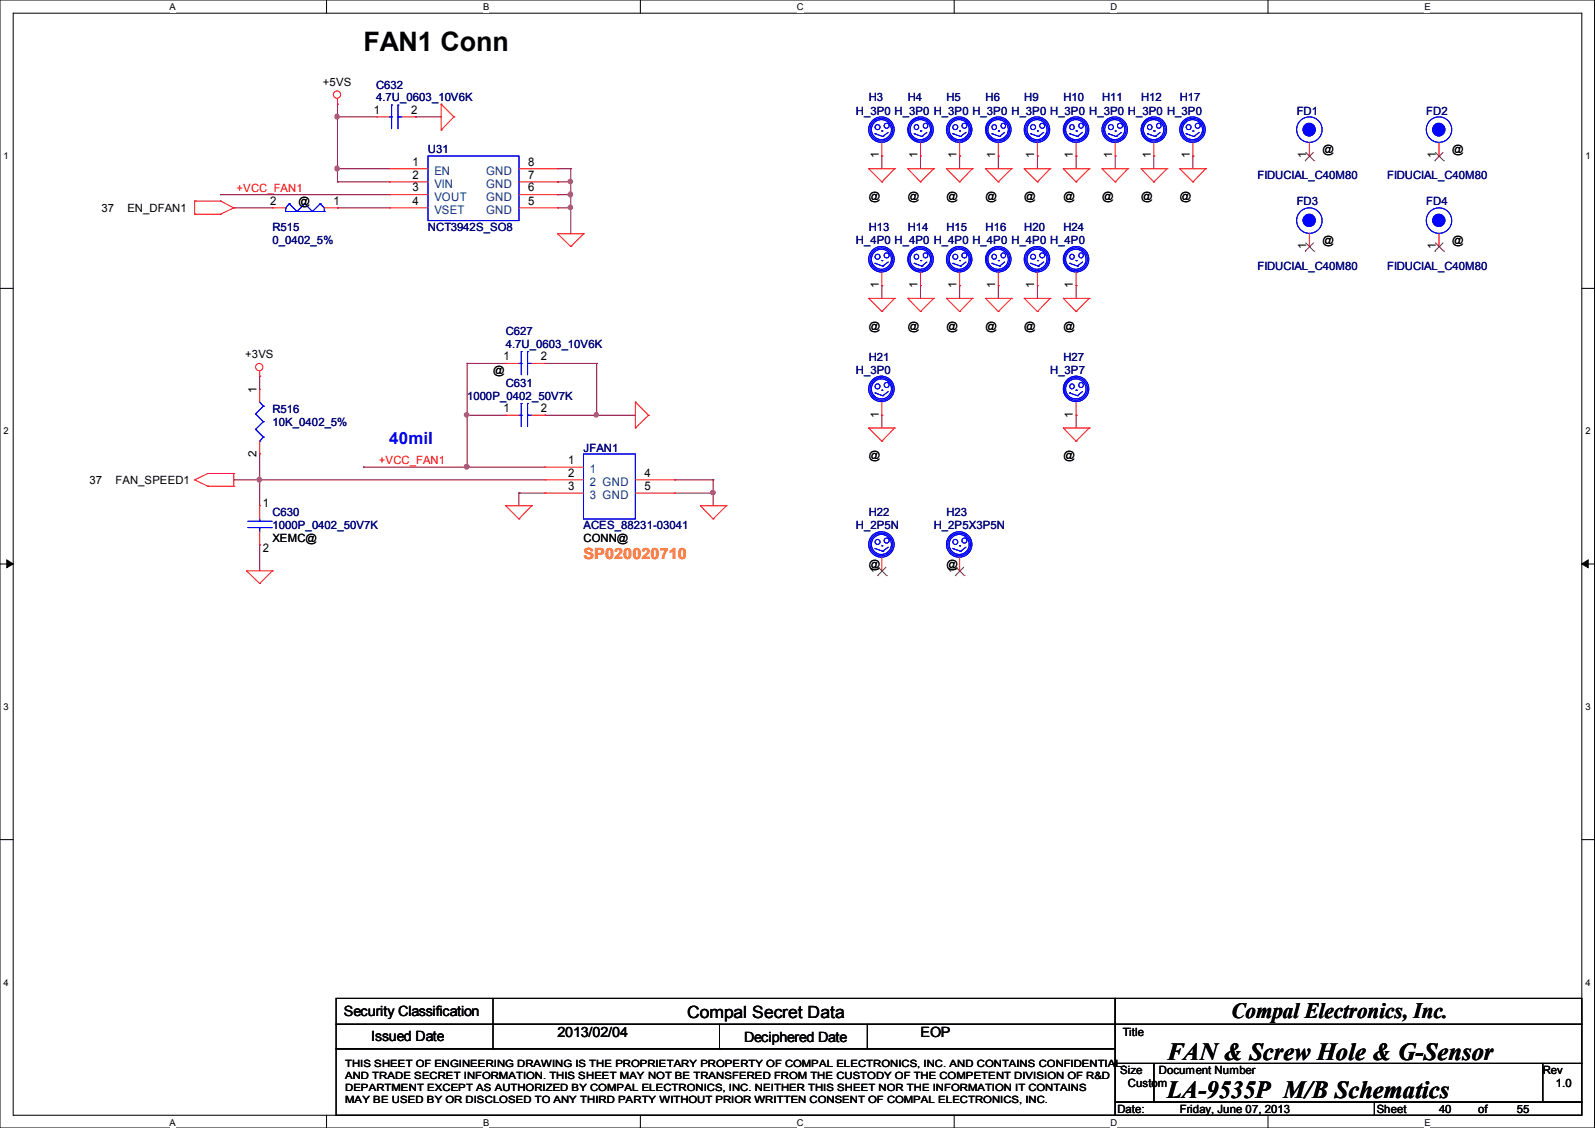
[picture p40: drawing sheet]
<svg xmlns="http://www.w3.org/2000/svg" width="297mm" height="210mm" viewBox="0 0 297 210" stroke-linecap="round" stroke-linejoin="round" font-family="sans-serif">
<defs><g id="words">
<text font-size="5" x="67.6" y="9.6">FAN1 Conn</text>
<g font-size="4.6">
<text x="217.3" y="197.3">FAN &amp; Screw Hole &amp; G-Sensor</text>
<text x="217.3" y="204.5">LA-9535P M/B Schematics</text>
</g>
<text font-size="4.1" x="229.3" y="189.5">Compal Electronics, Inc.</text>
<text font-size="3.1" fill="#00f" x="72.5" y="82.6">40mil</text>
<text font-size="3.1" x="127.9" y="189.5">Compal Secret Data</text>
<text font-size="2.9" fill="#ff8000" x="108.6" y="104.1">SP020020710</text>
<g font-size="2.6">
<text x="64" y="189.1">Security Classification</text>
<text x="69.1" y="193.8">Issued Date</text>
<text x="103.8" y="193">2013/02/04</text>
<text x="138.5" y="194">Deciphered Date</text>
<text x="171.4" y="193">EOP</text>
</g>
<g font-size="2.2">
<text x="69.6" y="21.2">1</text>
<text x="76.5" y="21.2">2</text>
<text x="76.8" y="30.8">1</text>
<text x="76.8" y="33.3">2</text>
<text x="76.8" y="35.6">3</text>
<text x="98.3" y="30.8">8</text>
<text x="98.3" y="33.3">7</text>
<text x="98.3" y="35.6">6</text>
<text x="50.3" y="38.1">2</text>
<text x="62.1" y="38.1">1</text>
<text x="76.8" y="38.1">4</text>
<text x="98.3" y="38.1">5</text>
<text x="93.7" y="67.1">1</text>
<text x="100.7" y="67.1">2</text>
<text x="93.7" y="76.7">1</text>
<text x="100.7" y="76.7">2</text>
<text x="105.8" y="86.4">1</text>
<text x="105.8" y="88.7">2</text>
<text x="120" y="88.7">4</text>
<text x="48.9" y="94.4">1</text>
<text x="105.8" y="91.2">3</text>
<text x="120" y="91.2">5</text>
<text x="48.9" y="102.8">2</text>
</g>
<g font-size="2.2" fill="#004080">
<text x="80.9" y="32.5">EN</text>
<text x="80.9" y="35">VIN</text>
<text x="90.5" y="32.5">GND</text>
<text x="90.5" y="35">GND</text>
<text x="80.9" y="37.3">VOUT</text>
<text x="80.9" y="39.8">VSET</text>
<text x="90.5" y="37.3">GND</text>
<text x="90.5" y="39.8">GND</text>
<text x="109.8" y="88.1">1</text>
<text x="109.8" y="90.4">2 GND</text>
<text x="109.8" y="92.9">3 GND</text>
</g>
<g font-size="2.1">
<text x="60.1" y="16">+5VS</text>
<text x="163.6" y="29.5" transform="rotate(-90 163.6 29.5)">1</text>
<text x="170.8" y="29.5" transform="rotate(-90 170.8 29.5)">1</text>
<text x="178.1" y="29.5" transform="rotate(-90 178.1 29.5)">1</text>
<text x="185.3" y="29.5" transform="rotate(-90 185.3 29.5)">1</text>
<text x="192.5" y="29.5" transform="rotate(-90 192.5 29.5)">1</text>
<text x="199.7" y="29.5" transform="rotate(-90 199.7 29.5)">1</text>
<text x="207" y="29.5" transform="rotate(-90 207 29.5)">1</text>
<text x="214.2" y="29.5" transform="rotate(-90 214.2 29.5)">1</text>
<text x="221.5" y="29.5" transform="rotate(-90 221.5 29.5)">1</text>
<text x="243.2" y="29.5" transform="rotate(-90 243.2 29.5)">1</text>
<text x="246.2" y="28.5">@</text>
<text x="267.3" y="29.5" transform="rotate(-90 267.3 29.5)">1</text>
<text x="270.3" y="28.5">@</text>
<text x="18.9" y="39.4">37</text>
<text x="23.7" y="39.4">EN_DFAN1</text>
<text x="55.5" y="38.2">@</text>
<text x="161.7" y="37.3">@</text>
<text x="169" y="37.3">@</text>
<text x="176.2" y="37.3">@</text>
<text x="183.5" y="37.3">@</text>
<text x="190.7" y="37.3">@</text>
<text x="198" y="37.3">@</text>
<text x="205.2" y="37.3">@</text>
<text x="212.4" y="37.3">@</text>
<text x="219.6" y="37.3">@</text>
<text x="243.2" y="46.4" transform="rotate(-90 243.2 46.4)">1</text>
<text x="246.2" y="45.5">@</text>
<text x="267.3" y="46.4" transform="rotate(-90 267.3 46.4)">1</text>
<text x="270.3" y="45.5">@</text>
<text x="163.6" y="53.6" transform="rotate(-90 163.6 53.6)">1</text>
<text x="170.8" y="53.6" transform="rotate(-90 170.8 53.6)">1</text>
<text x="178.1" y="53.6" transform="rotate(-90 178.1 53.6)">1</text>
<text x="185.3" y="53.6" transform="rotate(-90 185.3 53.6)">1</text>
<text x="192.5" y="53.6" transform="rotate(-90 192.5 53.6)">1</text>
<text x="199.7" y="53.6" transform="rotate(-90 199.7 53.6)">1</text>
<text x="161.7" y="61.4">@</text>
<text x="169" y="61.4">@</text>
<text x="176.2" y="61.4">@</text>
<text x="183.5" y="61.4">@</text>
<text x="190.7" y="61.4">@</text>
<text x="198" y="61.4">@</text>
<text x="45.6" y="66.6">+3VS</text>
<text x="91.8" y="69.6">@</text>
<text x="47.8" y="73.2" transform="rotate(-90 47.8 73.2)">1</text>
<text x="163.6" y="77.7" transform="rotate(-90 163.6 77.7)">1</text>
<text x="199.7" y="77.7" transform="rotate(-90 199.7 77.7)">1</text>
<text x="47.8" y="85" transform="rotate(-90 47.8 85)">2</text>
<text x="161.7" y="85.5">@</text>
<text x="198" y="85.5">@</text>
<text x="16.7" y="90.1">37</text>
<text x="21.5" y="90.1">FAN_SPEED1</text>
<text x="50.7" y="100.9">XEMC@</text>
<text x="108.6" y="100.9">CONN@</text>
<text x="161.7" y="105.7">@</text>
<text x="163.6" y="106.7" transform="rotate(-90 163.6 106.7)">1</text>
<text x="176.2" y="105.7">@</text>
<text x="178.1" y="106.7" transform="rotate(-90 178.1 106.7)">1</text>
<text x="209" y="192.9">Title</text>
<text x="208.5" y="199.9">Size</text>
<text x="210" y="202.3">Custom</text>
<text x="215.7" y="199.9">Document Number</text>
<text x="287.2" y="199.9">Rev</text>
<text x="289.6" y="202.3">1.0</text>
<text x="208" y="207.1">Date:</text>
<text x="219.6" y="207.1">Friday, June 07, 2013</text>
<text x="256.3" y="207.1">Sheet</text>
<text x="267.9" y="207.1">40</text>
<text x="275.2" y="207.1">of</text>
<text x="282.4" y="207.1">55</text>
</g>
<g font-size="2.1" fill="#000080">
<text x="70" y="16.5">C632</text>
<text x="70" y="18.9">4.7U_0603_10V6K</text>
<text x="159.3" y="21.3">H_3P0 H_3P0 H_3P0 H_3P0 H_3P0 H_3P0 H_3P0 H_3P0 H_3P0</text>
<text x="161.7" y="18.9">H3</text>
<text x="169" y="18.9">H4</text>
<text x="176.2" y="18.9">H5</text>
<text x="183.5" y="18.9">H6</text>
<text x="190.7" y="18.9">H9</text>
<text x="198" y="18.9">H10</text>
<text x="205.2" y="18.9">H11</text>
<text x="212.4" y="18.9">H12</text>
<text x="219.6" y="18.9">H17</text>
<text x="241.4" y="21.3">FD1</text>
<text x="265.5" y="21.3">FD2</text>
<text x="79.7" y="28.5">U31</text>
<text x="234.1" y="33.4">FIDUCIAL_C40M80</text>
<text x="258.2" y="33.4">FIDUCIAL_C40M80</text>
<text x="241.4" y="38.2">FD3</text>
<text x="265.5" y="38.2">FD4</text>
<text x="50.7" y="43">R515</text>
<text x="50.7" y="45.5">0_0402_5%</text>
<text x="79.7" y="43">NCT3942S_SO8</text>
<text x="159.3" y="45.5">H_4P0 H_4P0 H_4P0 H_4P0 H_4P0 H_4P0</text>
<text x="161.7" y="43">H13</text>
<text x="169" y="43">H14</text>
<text x="176.2" y="43">H15</text>
<text x="183.5" y="43">H16</text>
<text x="190.7" y="43">H20</text>
<text x="198" y="43">H24</text>
<text x="234.1" y="50.3">FIDUCIAL_C40M80</text>
<text x="258.2" y="50.3">FIDUCIAL_C40M80</text>
<text x="94.2" y="62.3">C627</text>
<text x="94.2" y="64.8">4.7U_0603_10V6K</text>
<text x="94.2" y="72">C631</text>
<text x="159.3" y="69.6">H_3P0</text>
<text x="161.7" y="67.1">H21</text>
<text x="195.5" y="69.6">H_3P7</text>
<text x="198" y="67.1">H27</text>
<text x="50.7" y="76.8">R516</text>
<text x="87" y="74.4">1000P_0402_50V7K</text>
<text x="50.7" y="79.2">10K_0402_5%</text>
<text x="108.6" y="84.1">JFAN1</text>
<text x="50.7" y="96.1">C630</text>
<text x="50.7" y="98.6">1000P_0402_50V7K</text>
<text x="108.6" y="98.6">ACES_88231-03041</text>
<text x="159.3" y="98.6">H_2P5N</text>
<text x="161.7" y="96.1">H22</text>
<text x="173.8" y="98.6">H_2P5X3P5N</text>
<text x="176.2" y="96.1">H23</text>
</g>
<g font-size="2.1" fill="#f00">
<text x="44" y="35.7">+VCC_FAN1</text>
<text x="70.5" y="86.4">+VCC_FAN1</text>
</g>
<g font-size="1.9">
<text x="64.3" y="198.6">THIS SHEET OF ENGINEERING DRAWING IS THE PROPRIETARY PROPERTY OF COMPAL ELECTRONICS, INC. AND CONTAINS CONFIDENTIAL</text>
<text x="64.3" y="200.8">AND TRADE SECRET INFORMATION. THIS SHEET MAY NOT BE TRANSFERED FROM THE CUSTODY OF THE COMPETENT DIVISION OF R&amp;D</text>
<text x="64.3" y="203">DEPARTMENT EXCEPT AS AUTHORIZED BY COMPAL ELECTRONICS, INC. NEITHER THIS SHEET NOR THE INFORMATION IT CONTAINS</text>
<text x="64.3" y="205.2">MAY BE USED BY OR DISCLOSED TO ANY THIRD PARTY WITHOUT PRIOR WRITTEN CONSENT OF COMPAL ELECTRONICS, INC.</text>
</g>
<g font-size="1.7">
<text x="31.6" y="1.9">A</text>
<text x="89.9" y="1.9">B</text>
<text x="148.3" y="1.9">C</text>
<text x="206.8" y="1.9">D</text>
<text x="265.2" y="1.9">E</text>
<text x=".7" y="29.6">1</text>
<text x="295.1" y="29.6">1</text>
<text x=".7" y="80.9">2</text>
<text x="295.1" y="80.9">2</text>
<text x=".7" y="132.2">3</text>
<text x="295.1" y="132.2">3</text>
<text x=".7" y="183.5">4</text>
<text x="295.1" y="183.5">4</text>
<text x="31.6" y="209.5">A</text>
<text x="89.9" y="209.5">B</text>
<text x="148.3" y="209.5">C</text>
<text x="206.8" y="209.5">D</text>
<text x="265.2" y="209.5">E</text>
</g>
</g></defs>
<path d="M0 0h296.8v210h-296.8zM2.5 2.5h292v205.1h-292z" fill="none" stroke="#000" stroke-width=".19"/>
<g fill="#fff">
<path d="M31.6 .3h1.1v2h-1.1z"/>
<path d="M31.6 207.9h1.1v2h-1.1z"/>
</g>
<path d="M60.8 0v2.5M60.8 207.6v2.4" fill="none" stroke="#000" stroke-width=".19"/>
<g fill="#fff">
<path d="M89.9 .3h1.1v2h-1.1z"/>
<path d="M89.9 207.9h1.1v2h-1.1z"/>
</g>
<path d="M119.2 0v2.5M119.2 207.6v2.4" fill="none" stroke="#000" stroke-width=".19"/>
<g fill="#fff">
<path d="M148.3 .3h1.2v2h-1.2z"/>
<path d="M148.3 207.9h1.2v2h-1.2z"/>
</g>
<path d="M177.6 0v2.5M177.6 207.6v2.4" fill="none" stroke="#000" stroke-width=".19"/>
<g fill="#fff">
<path d="M206.8 .3h1.1v2h-1.1z"/>
<path d="M206.8 207.9h1.1v2h-1.1z"/>
</g>
<path d="M236.1 0v2.5M236.1 207.6v2.4" fill="none" stroke="#000" stroke-width=".19"/>
<g fill="#fff">
<path d="M265.2 .3h1.1v2h-1.1z"/>
<path d="M265.2 207.9h1.1v2h-1.1z"/>
<path d="M.7 28h.9v2h-.9z"/>
<path d="M295.1 28h1v2h-1z"/>
<path d="M.7 79.2h.9v2h-.9z"/>
<path d="M295.1 79.2h1v2h-1z"/>
</g>
<path d="M0 53.7h2.5M294.5 53.7h2.4" fill="none" stroke="#000" stroke-width=".19"/>
<g fill="#fff">
<path d="M.7 130.6h.9v1.9h-.9z"/>
<path d="M295.1 130.6h1v1.9h-1z"/>
</g>
<path d="M0 105h2.5M294.5 105h2.4" fill="none" stroke="#000" stroke-width=".19"/>
<path d="M1.3 104.2l1.2 .8-1.2 .7zM294.5 105l1.2-.8v1.5z" fill="#000" stroke="#000" stroke-width=".19"/>
<g fill="#fff">
<path d="M.7 181.9h.9v1.9h-.9z"/>
<path d="M295.1 181.9h1v1.9h-1z"/>
</g>
<g fill="none" stroke="#000" stroke-width=".19">
<path d="M0 156.3h2.5M294.5 156.3h2.4M62.6 185.8h145v4.9h-145zM62.6 190.7h145v4.5h-145zM62.6 195.2h145v12.4h-145zM91.8 190.7h.1M91.8 195.2h.1M91.8 185.8v9.4M133.9 195.2h.1M133.9 190.7v4.5M161.5 195.2h.1M161.5 190.7v4.5"/>
<path d="M207.6 185.8h86.9v4.9h-86.9zM207.6 190.7h86.9v7.3h-86.9zM207.6 198h7.2v7.1h-7.2zM214.8 198h72.4v7.1h-72.4zM287.2 198h7.3v7.1h-7.3zM207.6 205.1h48.3v2.5h-48.3zM255.9 205.1h38.6v2.5h-38.6z"/>
</g>
<g fill="none" stroke="#800040" stroke-width=".19">
<path d="M62.8 19.4h.1M62.8 19.4v14.5M41.1 36.2h.1M41.1 36.2h31.4M43.5 38.7h.1M43.5 38.7h7.2M62.8 21.8h.1M62.8 31.4h.1M62.8 33.9h.1M62.8 38.7h.1M62.8 38.7h9.7M62.8 33.9h9.7"/>
<path d="M62.8 21.8h7.2M62.8 31.4h9.7M77.3 21.8h.1M77.3 21.8h4.8M103.8 33.9h.1M103.8 36.2h.1M103.8 38.7h.1M103.8 31.4h.1M103.8 38.7h2.5M103.8 33.9h2.5M103.8 36.2h2.5M103.8 31.4h2.5"/>
<path d="M106.3 31.4h.1M106.3 38.7h.1M106.3 36.2h.1M106.3 33.9h.1M106.3 31.4v12.1M164.2 29h.1M164.2 29v2.4M171.4 29h.1M171.4 29v2.4M178.6 29h.1M178.6 29v2.4M185.8 29h.1"/>
<path d="M185.8 29v2.4M193.1 29h.1M193.1 29v2.4M200.3 29h.1M200.3 29v2.4M207.6 29h.1M207.6 29v2.4M214.8 29h.1M214.8 29v2.4M222.1 29h.1M222.1 29v2.4M164.2 53.2h.1"/>
<path d="M164.2 53.2v2.3M171.4 53.2h.1M171.4 53.2v2.3M178.6 53.2h.1M178.6 53.2v2.3M185.8 53.2h.1M185.8 53.2v2.3M193.1 53.2h.1M193.1 53.2v2.3M200.3 53.2h.1M200.3 53.2v2.3M48.3 70h.1"/>
<path d="M48.3 70v2.5M87 77.3h.1M87 67.6h.1M87 77.3h7.1M87 67.6v19.4M87 67.6h7.1M101.4 67.6h.1M101.4 77.3h.1M101.4 77.3h16.9M101.4 67.6h9.7M111.1 77.3h.1M111.1 67.6h.1"/>
<path d="M111.1 67.6v9.7M164.2 77.3h.1M164.2 77.3v2.4M200.3 77.3h.1M200.3 77.3v2.4M43.5 89.3h.1M43.5 89.3h57.9M48.3 84.5h.1M48.3 89.3h.1M48.3 84.5v9.6M67.6 87h.1M67.6 87h33.8"/>
<path d="M87 87h.1M96.6 91.8h.1M96.6 91.8h4.8M96.6 91.8v2.3M125.6 89.3h.1M125.6 89.3h7.2M125.6 91.8h7.2M132.8 91.8h.1M132.8 89.3h.1M132.8 89.3v4.8M48.3 101.4h.1M48.3 101.4v4.9"/>
</g>
<g fill="#f0f" stroke="#f0f" stroke-width=".19">
<circle cx="111" cy="77.2" r=".42"/>
<circle cx="62.7" cy="21.7" r=".45"/>
<circle cx="106.2" cy="38.6" r=".42"/>
<circle cx="62.7" cy="31.4" r=".45"/>
<circle cx="106.1" cy="36.2" r=".45"/>
<circle cx="106.2" cy="33.8" r=".42"/>
<circle cx="86.9" cy="86.9" r=".42"/>
<circle cx="48.2" cy="89.3" r=".45"/>
<circle cx="86.9" cy="77.2" r=".42"/>
<circle cx="132.7" cy="91.7" r=".45"/>
</g>
<g fill="none" stroke="#f00" stroke-width=".19">
<path d="M62.8 19.4h.1M62.8 18.4v1M82.1 19.4h.1M82.1 19.4v4.8M82.1 19.4l2.4 2.4M36.2 37.4h.1M36.2 39.9h.1M36.2 37.4h4.9M36.2 37.4v2.5M36.2 39.9h4.9M41.1 37.4h.1M41.1 39.9h.1"/>
<path d="M41.1 37.4l2.4 1.3M43.5 38.7h.1M43.5 38.7l-2.4 1.2M50.7 38.7h.1M50.7 38.7h2.5M60.4 38.7h2.4M62.8 38.7h.1M70 21.8h.1M70 21.8h2.5M72.5 31.4h.1M72.5 33.9h.1M72.5 36.2h.1"/>
<path d="M72.5 38.7h.1M72.5 31.4h7.2M72.5 38.7h7.2M72.5 33.9h7.2M72.5 36.2h7.2M74.8 21.8h2.5M77.3 21.8h.1M82.1 24.2h.1M84.5 21.8h.1M84.5 21.8l-2.4 2.4M96.6 31.4h7.2M96.6 38.7h7.2"/>
<path d="M96.6 33.9h7.2M96.6 36.2h7.2M103.8 31.4h.1M103.8 33.9h.1M103.8 36.2h.1M103.8 38.7h.1M161.7 31.4h.1M161.7 31.4h4.8M161.7 31.4l2.5 2.5M164.2 33.9h.1M164.2 29h.1M164.2 26.6v2.4"/>
<path d="M166.5 31.4h.1M166.5 31.4l-2.3 2.5M169 31.4h.1M169 31.4h4.8M169 31.4l2.4 2.5M171.4 33.9h.1M171.4 29h.1M171.4 26.6v2.4M173.8 31.4h.1M173.8 31.4l-2.4 2.5M176.2 31.4h.1M176.2 31.4h4.8"/>
<path d="M176.2 31.4l2.4 2.5M178.6 33.9h.1M178.6 29h.1M178.6 26.6v2.4M181 31.4h.1M181 31.4l-2.4 2.5M183.5 31.4h.1M183.5 31.4h4.8M183.5 31.4l2.3 2.5M185.8 33.9h.1M185.8 29h.1M185.8 26.6v2.4"/>
<path d="M188.3 31.4h.1M188.3 31.4l-2.5 2.5M190.7 31.4h.1M190.7 31.4h4.8M190.7 31.4l2.4 2.5M193.1 33.9h.1M193.1 29h.1M193.1 26.6v2.4M195.5 31.4h.1M195.5 31.4l-2.4 2.5M198 31.4h.1M198 31.4h4.8"/>
<path d="M198 31.4l2.3 2.5M200.3 33.9h.1M200.3 29h.1M200.3 26.6v2.4M202.8 31.4h.1M202.8 31.4l-2.5 2.5M205.1 31.4h.1M205.1 31.4h4.9M205.1 31.4l2.5 2.5M207.6 33.9h.1M207.6 29h.1M207.6 26.6v2.4"/>
<path d="M210 31.4h.1M210 31.4l-2.4 2.5M212.4 31.4h.1M212.4 31.4h4.9M212.4 31.4l2.4 2.5M214.8 33.9h.1M214.8 29h.1M214.8 26.6v2.4M217.3 31.4h.1M217.3 31.4l-2.5 2.5M219.6 31.4h.1M219.6 31.4h4.9"/>
<path d="M219.6 31.4l2.5 2.5M222.1 33.9h.1M222.1 29h.1M222.1 26.6v2.4M224.5 31.4h.1M224.5 31.4l-2.4 2.5M243.8 29h.1M243.8 26.6v2.4M267.9 29h.1M267.9 26.6v2.4M103.8 43.5h.1M103.8 43.5h4.8"/>
<path d="M103.8 43.5l2.5 2.4M106.3 45.9h.1M108.6 43.5h.1M108.6 43.5l-2.3 2.4M161.7 55.5h.1M161.7 55.5h4.8M161.7 55.5l2.5 2.5M164.2 58h.1M164.2 53.2h.1M164.2 50.7v2.5M166.5 55.5h.1M166.5 55.5l-2.3 2.5"/>
<path d="M169 55.5h.1M169 55.5h4.8M169 55.5l2.4 2.5M171.4 58h.1M171.4 53.2h.1M171.4 50.7v2.5M173.8 55.5h.1M173.8 55.5l-2.4 2.5M176.2 55.5h.1M176.2 55.5h4.8M176.2 55.5l2.4 2.5M178.6 58h.1"/>
<path d="M178.6 53.2h.1M178.6 50.7v2.5M181 55.5h.1M181 55.5l-2.4 2.5M183.5 55.5h.1M183.5 55.5h4.8M183.5 55.5l2.3 2.5M185.8 58h.1M185.8 53.2h.1M185.8 50.7v2.5M188.3 55.5h.1M188.3 55.5l-2.5 2.5"/>
<path d="M190.7 55.5h.1M190.7 55.5h4.8M190.7 55.5l2.4 2.5M193.1 58h.1M193.1 53.2h.1M193.1 50.7v2.5M195.5 55.5h.1M195.5 55.5l-2.4 2.5M198 55.5h.1M198 55.5h4.8M198 55.5l2.3 2.5M200.3 58h.1"/>
<path d="M200.3 53.2h.1M200.3 50.7v2.5M202.8 55.5h.1M202.8 55.5l-2.5 2.5M243.8 45.9h.1M243.8 43.5v2.4M267.9 45.9h.1M267.9 43.5v2.4M48.3 70h.1M48.3 72.5h.1M48.3 69.1v.9M48.3 72.5v2.3"/>
<path d="M94.1 77.3h.1M94.1 67.6h.1M94.1 77.3h2.5M94.1 67.6h2.5M99 77.3h2.4M99 67.6h2.4M101.4 77.3h.1M101.4 67.6h.1M118.3 74.8h.1M118.3 79.7h.1M118.3 74.8v4.9M118.3 74.8l2.4 2.5"/>
<path d="M120.7 77.3h.1M120.7 77.3l-2.4 2.4M161.7 79.7h.1M161.7 79.7h4.8M161.7 79.7l2.5 2.4M164.2 77.3h.1M164.2 74.8v2.5M166.5 79.7h.1M166.5 79.7l-2.3 2.4M198 79.7h.1M198 79.7h4.8M198 79.7l2.3 2.4"/>
<path d="M200.3 77.3h.1M200.3 74.8v2.5M202.8 79.7h.1M202.8 79.7l-2.5 2.4M36.2 89.3h.1M36.2 89.3l2.5 1.2M38.7 88.1h.1M38.7 90.5h.1M38.7 88.1h4.8M38.7 88.1l-2.5 1.2M38.7 90.5h4.8M43.5 90.5h.1"/>
<path d="M43.5 88.1h.1M43.5 88.1v2.4M48.3 94.1h.1M48.3 84.5h.1M48.3 82.1v2.4M48.3 94.1v2.5M48.3 99v2.4M94.1 94.1h.1M94.1 94.1h4.9M94.1 94.1l2.5 2.5M96.6 96.6h.1M99 94.1h.1"/>
<path d="M99 94.1l-2.4 2.5M101.4 87h.1M101.4 89.3h.1M101.4 91.8h.1M101.4 87h7.2M101.4 89.3h7.2M101.4 91.8h7.2M118.3 89.3h7.3M118.3 91.8h7.3M125.6 89.3h.1M125.6 91.8h.1M130.4 94.1h.1"/>
<path d="M130.4 94.1h4.8M130.4 94.1l2.4 2.5M132.8 96.6h.1M135.2 94.1h.1M135.2 94.1l-2.4 2.5M164.2 82.1h.1M200.3 82.1h.1M45.9 106.3h.1M45.9 106.3h4.8M45.9 106.3l2.4 2.3M48.3 108.6h.1M48.3 101.4h.1"/>
<path d="M50.7 106.3h.1M50.7 106.3l-2.4 2.3M164.2 106.3h.1M164.2 103.8v2.5M178.6 106.3h.1M178.6 103.8v2.5"/>
<circle cx="62.7" cy="17.6" r=".68"/>
<circle cx="48.3" cy="68.3" r=".68"/>
</g>
<g fill="#00f" stroke="#00f" stroke-width=".19">
<circle cx="243.7" cy="24.1" r="1.17"/>
<circle cx="267.8" cy="24.1" r="1.17"/>
<circle cx="267.8" cy="41" r="1.14"/>
<circle cx="243.7" cy="41" r="1.14"/>
</g>
<g fill="none" stroke="#00f" stroke-width=".19">
<path d="M72.9 19.6h.1M72.9 19.6v4.4M74.1 19.6h.1M74.1 19.6v4.4M53.2 38.7h.1M53.2 39.4h.1M53.2 39.4h7.2M53.2 38.7v.7M53.8 37.9h.1M53.8 37.9l1.5 1.5M53.8 37.9l-.6 .8M55.3 39.4h.1"/>
<path d="M56.7 37.9h.1M56.7 37.9l1.5 1.5M56.7 37.9l-1.4 1.5M58.2 39.4h.1M59.6 37.9h.1M59.6 37.9l.8 .8v.7M59.6 37.9l-1.4 1.5M60.4 39.4h.1M72.5 21.8h.4M72.9 21.8h.1M74.1 21.8h.1M74.1 21.8h.7"/>
<path d="M79.7 29h16.9v12.1h-16.9zM162.9 24.9h.1M162.9 24.9l1.4 .5M164.2 24.4h.1M164.3 25.4h.1M165.4 24.6l-1.1 .8M170.2 24.9h.1M170.2 24.9l1.4 .5M171.4 24.4h.1M171.4 24.4h.2M171.6 25.4h.1M172.6 24.6l-1 .8"/>
<path d="M177.4 24.9h.1M177.4 24.9l1.4 .5M178.6 24.4h.1M178.6 24.4h.2M178.8 25.4h.1M179.8 24.6l-1 .8M184.7 24.9h.1M184.7 24.9l1.4 .5M185.8 24.4h.1M185.8 24.4h.3M186.1 25.4h.1M187 24.6l-.9 .8"/>
<path d="M191.9 24.9h.1M191.9 24.9l1.4 .5M193.1 24.4h.1M193.1 24.4h.2M193.3 25.4h.1M194.3 24.6l-1 .8M199.1 24.9h.1M199.1 24.9l1.5 .5M200.3 24.4h.1M200.3 24.4h.3M200.6 25.4h.1M201.5 24.6l-.9 .8"/>
<path d="M206.3 24.9h.1M206.3 24.9l1.5 .5M207.6 24.4h.1M207.6 24.4h.2M207.8 25.4h.1M208.8 24.6l-1 .8M213.6 24.9h.1M213.6 24.9l1.5 .5M214.8 24.4h.1M214.8 24.4h.3M215.1 25.4h.1M216 24.6l-.9 .8"/>
<path d="M220.8 24.9h.1M220.8 24.9l1.4 .5M222.1 24.4h.1M222.2 25.4h.1M223.3 24.6l-1.1 .8M162.9 49h.1M162.9 49l1.4 .5M164.2 48.5h.1M164.3 49.5h.1M165.4 48.8l-1.1 .7M170.2 49h.1M170.2 49l1.4 .5"/>
<path d="M171.4 48.5h.1M171.4 48.5h.2M171.6 49.5h.1M172.6 48.8l-1 .7M177.4 49h.1M177.4 49l1.4 .5M178.6 48.5h.1M178.6 48.5h.2M178.8 49.5h.1M179.8 48.8l-1 .7M184.7 49h.1M184.7 49l1.4 .5"/>
<path d="M185.8 48.5h.1M185.8 48.5h.3M186.1 49.5h.1M187 48.8l-.9 .7M191.9 49h.1M191.9 49l1.4 .5M193.1 48.5h.1M193.1 48.5h.2M193.3 49.5h.1M194.3 48.8l-1 .7M199.1 49h.1M199.1 49l1.5 .5"/>
<path d="M200.3 48.5h.1M200.3 48.5h.3M200.6 49.5h.1M201.5 48.8l-.9 .7M47.6 77h.1M47.6 79.9h.1M47.6 77l1.4 1.5M47.6 79.9l1.4 1.5M48.3 74.8l.7 .8M49 75.6h.1M49 78.5h.1M49 75.6l-1.4 1.4"/>
<path d="M49 78.5l-1.4 1.4M96.6 77.3h.4M96.6 67.6h.4M97 77.3h.1M97 75.1h.1M97 67.6h.1M97 65.4h.1M97 65.4v4.4M97 75.1v4.3M98.2 75.1h.1M98.2 77.3h.1M98.2 65.4h.1"/>
<path d="M98.2 67.6h.1M98.2 77.3h.8M98.2 65.4v4.4M98.2 75.1v4.3M98.2 67.6h.8M162.9 73.2h.1M162.9 73.2l1.4 .5M164.2 72.6h.1M164.3 73.7h.1M165.4 72.9l-1.1 .8M199.1 73.2h.1M199.1 73.2l1.5 .5"/>
<path d="M200.3 72.6h.1M200.3 72.6h.3M200.6 73.7h.1M201.5 72.9l-.9 .8M46.1 98.2h4.4M46.1 97h4.4M48.3 97h.1M48.3 98.2h.1M48.3 82.1h.1M48.3 96.6v.4M48.3 98.2v.8M49 81.4h.1"/>
<path d="M49 81.4l-.7 .7M50.5 98.2h.1M50.5 97h.1M108.6 84.5h9.7v12.1h-9.7zM162.9 102.1h.1M162.9 102.1l1.4 .5M164.2 101.6h.1M164.3 102.6h.1M165.4 101.9l-1.1 .7M177.4 102.1h.1M177.4 102.1l1.4 .5M178.6 101.6h.1"/>
<path d="M178.6 101.6h.2M178.8 102.6h.1M179.8 101.9l-1 .7"/>
<circle cx="163.4" cy="23.7" r=".47"/>
<circle cx="164.1" cy="24.1" r="1.86"/>
<circle cx="164.1" cy="24.1" r="2.37"/>
<circle cx="164.1" cy="24.1" r="2.12"/>
<circle cx="165.1" cy="23.4" r=".47"/>
<circle cx="170.6" cy="23.7" r=".45"/>
<circle cx="171.3" cy="24.1" r="1.88"/>
<circle cx="171.3" cy="24.1" r="2.14"/>
<circle cx="171.4" cy="24.1" r="2.37"/>
<circle cx="172.3" cy="23.4" r=".45"/>
<circle cx="177.8" cy="23.7" r=".47"/>
<circle cx="178.6" cy="24.1" r="1.86"/>
<circle cx="178.6" cy="24.1" r="2.37"/>
<circle cx="178.6" cy="24.1" r="2.12"/>
<circle cx="179.5" cy="23.4" r=".47"/>
<circle cx="185.1" cy="23.7" r=".45"/>
<circle cx="185.8" cy="24.1" r="1.88"/>
<circle cx="185.8" cy="24.1" r="2.14"/>
<circle cx="185.8" cy="24.1" r="2.37"/>
<circle cx="186.8" cy="23.4" r=".45"/>
<circle cx="192.3" cy="23.7" r=".47"/>
<circle cx="193" cy="24.1" r="1.86"/>
<circle cx="193" cy="24.1" r="2.37"/>
<circle cx="193" cy="24.1" r="2.12"/>
<circle cx="194" cy="23.4" r=".47"/>
<circle cx="199.5" cy="23.7" r=".45"/>
<circle cx="200.3" cy="24.1" r="1.88"/>
<circle cx="200.3" cy="24.1" r="2.14"/>
<circle cx="200.3" cy="24.1" r="2.37"/>
<circle cx="201.2" cy="23.4" r=".45"/>
<circle cx="206.8" cy="23.7" r=".47"/>
<circle cx="207.5" cy="24.1" r="1.86"/>
<circle cx="207.5" cy="24.1" r="2.37"/>
<circle cx="207.5" cy="24.1" r="2.12"/>
<circle cx="208.5" cy="23.4" r=".47"/>
<circle cx="214" cy="23.7" r=".45"/>
<circle cx="214.8" cy="24.1" r="1.88"/>
<circle cx="214.8" cy="24.1" r="2.14"/>
<circle cx="214.8" cy="24.1" r="2.37"/>
<circle cx="215.7" cy="23.4" r=".45"/>
<circle cx="221.3" cy="23.7" r=".47"/>
<circle cx="222" cy="24.1" r="1.86"/>
<circle cx="222" cy="24.1" r="2.37"/>
<circle cx="222" cy="24.1" r="2.12"/>
<circle cx="223" cy="23.4" r=".47"/>
<circle cx="243.8" cy="24.1" r="2.37"/>
<circle cx="267.9" cy="24.1" r="2.37"/>
<circle cx="163.4" cy="47.8" r=".47"/>
<circle cx="164.1" cy="48.3" r="1.86"/>
<circle cx="164.1" cy="48.3" r="2.37"/>
<circle cx="164.1" cy="48.3" r="2.12"/>
<circle cx="165.1" cy="47.5" r=".47"/>
<circle cx="170.6" cy="47.8" r=".45"/>
<circle cx="171.3" cy="48.3" r="1.88"/>
<circle cx="171.3" cy="48.3" r="2.14"/>
<circle cx="171.4" cy="48.3" r="2.37"/>
<circle cx="172.3" cy="47.5" r=".45"/>
<circle cx="177.8" cy="47.8" r=".47"/>
<circle cx="178.6" cy="48.3" r="1.86"/>
<circle cx="178.6" cy="48.3" r="2.37"/>
<circle cx="178.6" cy="48.3" r="2.12"/>
<circle cx="179.5" cy="47.5" r=".47"/>
<circle cx="185.1" cy="47.8" r=".45"/>
<circle cx="185.8" cy="48.3" r="1.88"/>
<circle cx="185.8" cy="48.3" r="2.14"/>
<circle cx="185.8" cy="48.3" r="2.37"/>
<circle cx="186.8" cy="47.5" r=".45"/>
<circle cx="192.3" cy="47.8" r=".47"/>
<circle cx="193" cy="48.3" r="1.86"/>
<circle cx="193" cy="48.3" r="2.37"/>
<circle cx="193" cy="48.3" r="2.12"/>
<circle cx="194" cy="47.5" r=".47"/>
<circle cx="199.5" cy="47.8" r=".45"/>
<circle cx="200.3" cy="48.3" r="1.88"/>
<circle cx="200.3" cy="48.3" r="2.14"/>
<circle cx="200.3" cy="48.3" r="2.37"/>
<circle cx="201.2" cy="47.5" r=".45"/>
<circle cx="243.8" cy="41.1" r="2.37"/>
<circle cx="267.9" cy="41.1" r="2.37"/>
<circle cx="163.4" cy="71.9" r=".47"/>
<circle cx="164.1" cy="72.4" r="1.86"/>
<circle cx="164.1" cy="72.4" r="2.37"/>
<circle cx="164.1" cy="72.4" r="2.12"/>
<circle cx="165.1" cy="71.7" r=".47"/>
<circle cx="199.5" cy="71.9" r=".45"/>
<circle cx="200.3" cy="72.4" r="1.88"/>
<circle cx="200.3" cy="72.4" r="2.14"/>
<circle cx="200.3" cy="72.4" r="2.37"/>
<circle cx="201.2" cy="71.7" r=".45"/>
<circle cx="163.4" cy="100.9" r=".47"/>
<circle cx="164.1" cy="101.3" r="1.86"/>
<circle cx="164.1" cy="101.3" r="2.37"/>
<circle cx="164.1" cy="101.3" r="2.12"/>
<circle cx="165.1" cy="100.6" r=".47"/>
<circle cx="177.8" cy="100.9" r=".47"/>
<circle cx="178.6" cy="101.3" r="1.86"/>
<circle cx="178.6" cy="101.3" r="2.37"/>
<circle cx="178.6" cy="101.3" r="2.12"/>
<circle cx="179.5" cy="100.6" r=".47"/>
</g>
<g fill="none" stroke="#804000" stroke-width=".19">
<path d="M243 29.9h.1M243 28.3l1.6 1.6M244.6 28.3l-1.6 1.6M244.6 29.9h.1M267.1 29.9h.1M267.2 28.3l1.6 1.6M268.7 28.3l-1.6 1.6M268.8 29.9h.1M243 46.8h.1M243 45.2l1.6 1.6M244.6 45.2l-1.6 1.6M244.6 46.8h.1"/>
<path d="M267.1 46.8h.1M267.2 45.2l1.6 1.6M268.7 45.2l-1.6 1.6M268.8 46.8h.1M163.4 107.1h.1M163.4 105.5l1.7 1.6M165 105.5l-1.6 1.6M165.1 107.1h.1M177.8 107.1h.1M177.9 105.5l1.6 1.6M179.5 105.5l-1.7 1.6M179.5 107.1h.1"/>
</g>
<use href="#words"/>
</svg>
